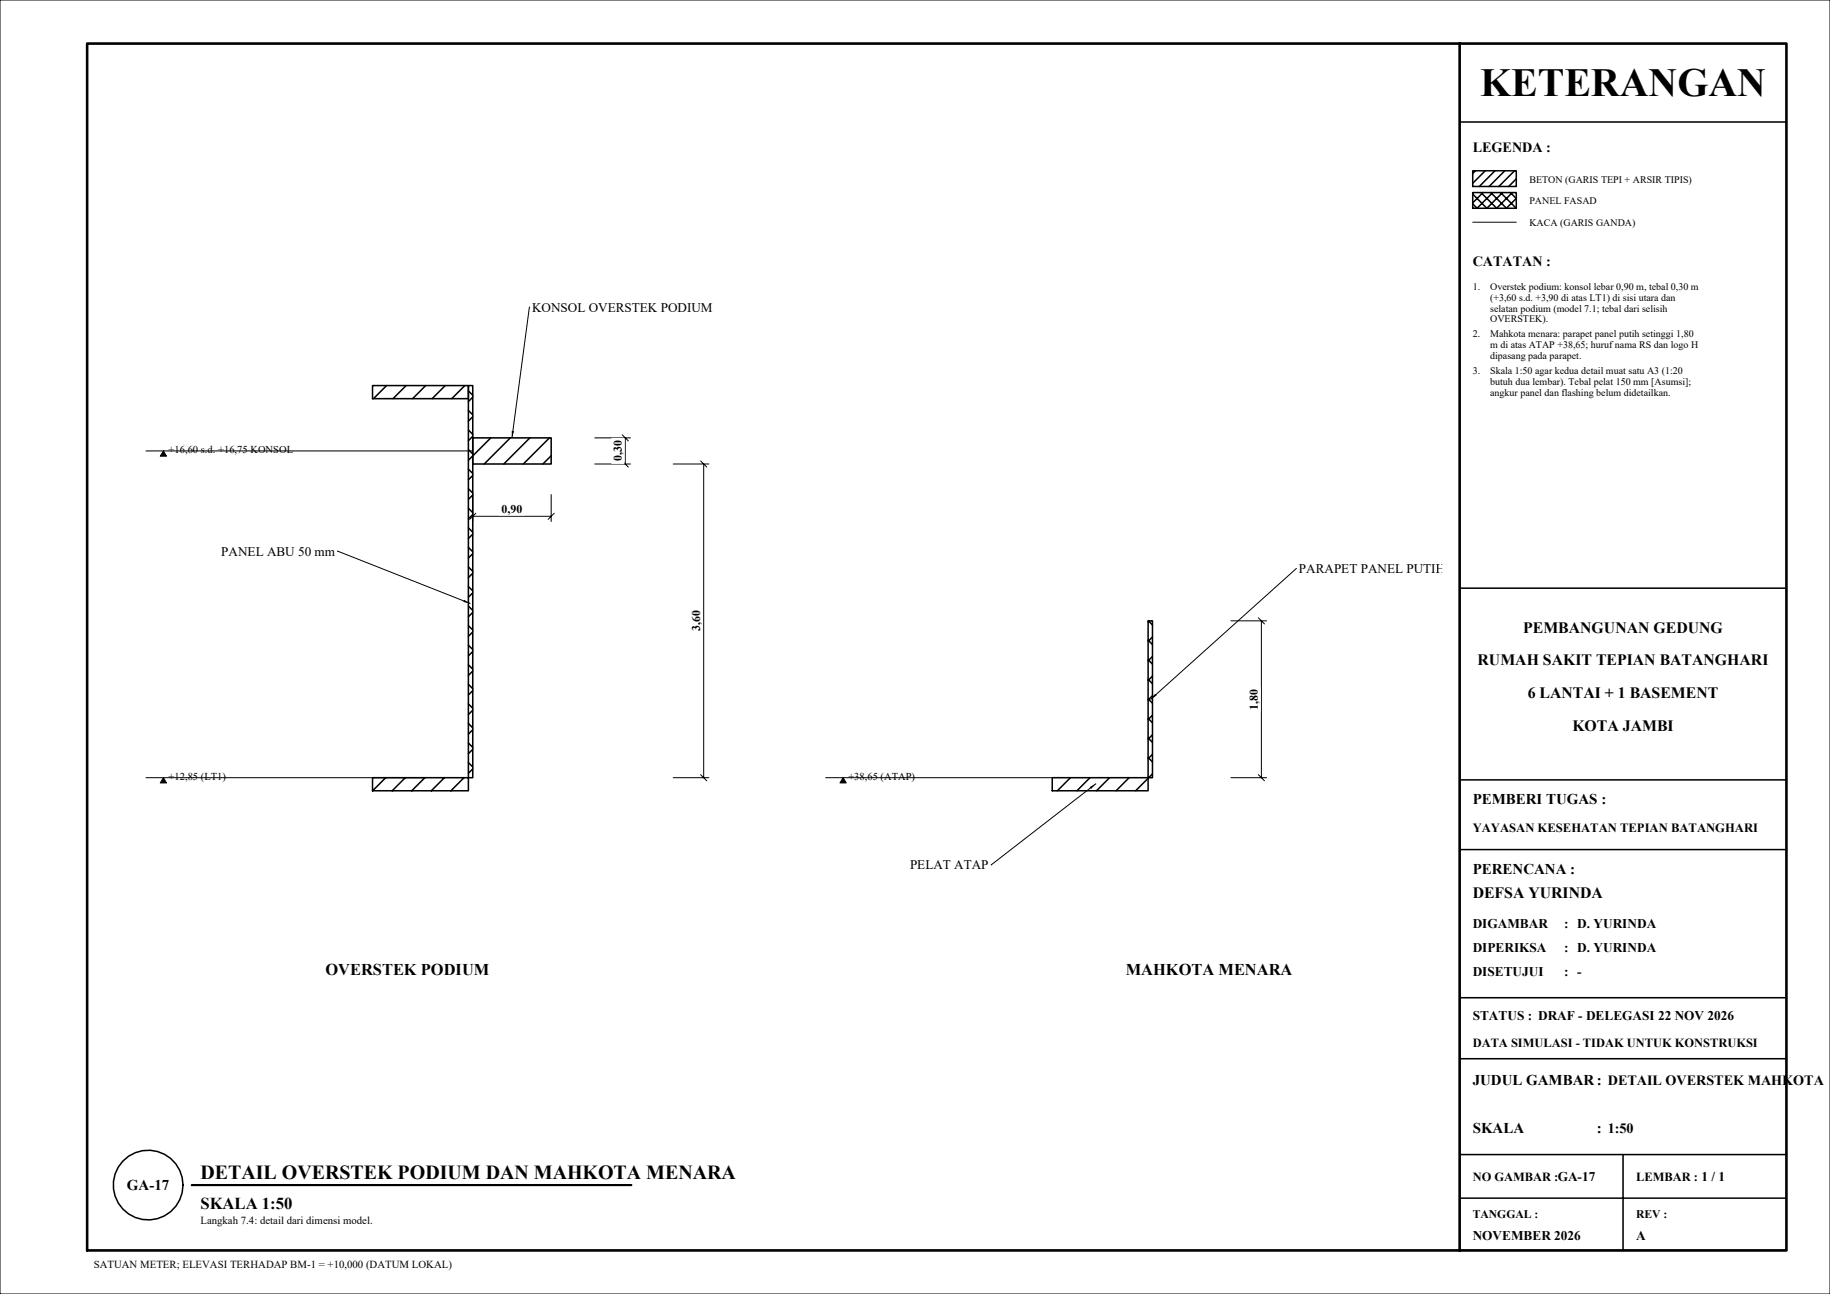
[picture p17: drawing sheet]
<svg xmlns="http://www.w3.org/2000/svg" width="420mm" height="297mm" viewBox="0 0 420 297" stroke-linecap="round" stroke-linejoin="round" font-family="sans-serif">
<defs><g id="words">
<text font-size="9.2" x="339.7" y="22">KETERANGAN</text>
<text font-size="4.6" x="46" y="270.5">DETAIL OVERSTEK PODIUM DAN MAHKOTA MENARA</text>
<g font-size="3.8">
<text x="74.7" y="223.7">OVERSTEK PODIUM</text>
<text x="258.4" y="223.7">MAHKOTA MENARA</text>
<text x="46" y="277.5">SKALA 1:50</text>
</g>
<g font-size="3.6">
<text x="349.6" y="145.2">PEMBANGUNAN GEDUNG</text>
<text x="339.1" y="152.7">RUMAH SAKIT TEPIAN BATANGHARI</text>
<text x="350.6" y="160.2">6 LANTAI + 1 BASEMENT</text>
<text x="360.9" y="167.7">KOTA JAMBI</text>
<text x="338" y="206">DEFSA YURINDA</text>
</g>
<g font-size="3.4">
<text x="338" y="184.5">PEMBERI TUGAS :</text>
<text x="338" y="200.5">PERENCANA :</text>
<text x="338" y="249">JUDUL GAMBAR: DETAIL OVERSTEK MAHKOTA</text>
<text x="338" y="260">SKALA</text>
<text x="366.5" y="260">: 1:50</text>
<text x="29.1" y="273.1">GA-17</text>
</g>
<g font-size="3.2">
<text x="338" y="35">LEGENDA :</text>
<text x="338" y="61">CATATAN :</text>
</g>
<g font-size="3.1">
<text x="338" y="213">DIGAMBAR</text>
<text x="359" y="213">: D. YURINDA</text>
<text x="338" y="218.5">DIPERIKSA</text>
<text x="359" y="218.5">: D. YURINDA</text>
<text x="338" y="224">DISETUJUI</text>
<text x="359" y="224">: -</text>
<text x="338" y="234">STATUS : DRAF - DELEGASI 22 NOV 2026</text>
<text x="338" y="284.5">NOVEMBER 2026</text>
<text x="375.5" y="284.5">A</text>
</g>
<g font-size="3">
<text x="122.1" y="71.5">KONSOL OVERSTEK PODIUM</text>
<text x="50.8" y="127.5">PANEL ABU 50 mm</text>
<text x="298.1" y="131.5">PARAPET PANEL PUTI</text>
<text x="208.9" y="199.5">PELAT ATAP</text>
</g>
<g font-size="2.9">
<text x="338" y="191">YAYASAN KESEHATAN TEPIAN BATANGHARI</text>
<text x="338" y="240.2">DATA SIMULASI - TIDAK UNTUK KONSTRUKSI</text>
<text x="338" y="271">NO GAMBAR :GA-17</text>
<text x="375.5" y="271">LEMBAR : 1 / 1</text>
</g>
<g font-size="2.7">
<text x="142.7" y="105.9" transform="rotate(-90 142.7 105.9)">0,30</text>
<text x="115.1" y="117.7">0,90</text>
<text x="160.7" y="144.9" transform="rotate(-90 160.7 144.9)">3,60</text>
<text x="288.7" y="162.9" transform="rotate(-90 288.7 162.9)">1,80</text>
<text x="338" y="279.5">TANGGAL :</text>
<text x="375.5" y="279.5">REV :</text>
</g>
<g font-size="2.5">
<text x="46" y="281">Langkah 7.4: detail dari dimensi model.</text>
<text x="21.5" y="291">SATUAN METER; ELEVASI TERHADAP BM-1 = +10,000 (DATUM LOKAL)</text>
</g>
<g font-size="2.4">
<text x="38.7" y="104">+16,60 s.d. +16,75 KONSOL</text>
<text x="38.7" y="179">+12,85 (LT1)</text>
<text x="194.7" y="179">+38,65 (ATAP)</text>
</g>
<g font-size="2.3">
<text x="351" y="41.9">BETON (GARIS TEPI + ARSIR TIPIS)</text>
<text x="351" y="46.9">PANEL FASAD</text>
<text x="351" y="51.9">KACA (GARIS GANDA)</text>
<text x="338" y="66.5">1.</text>
<text x="342" y="66.5">Overstek podium: konsol lebar 0,90 m, tebal 0,30 m</text>
<text x="342" y="69">(+3,60 s.d. +3,90 di atas LT1) di sisi utara dan</text>
<text x="342" y="71.5">selatan podium (model 7.1; tebal dari selisih</text>
<text x="338" y="77.4">2.</text>
<text x="342" y="74">OVERSTEK).</text>
<text x="342" y="77.4">Mahkota menara: parapet panel putih setinggi 1,80</text>
<text x="342" y="79.9">m di atas ATAP +38,65; hurufnama RS dan logo H</text>
<text x="342" y="82.4">dipasang pada parapet.</text>
<text x="338" y="85.8">3.</text>
<text x="342" y="85.8">Skala 1:50 agar kedua detail muat satu A3 (1:20</text>
<text x="342" y="88.3">butuh dua lembar). Tebal pelat 150 mm [Asumsi];</text>
<text x="342" y="90.8">angkur panel dan flashing belum didetailkan.</text>
</g>
</g></defs>
<!-- layer: KERTAS-TEKS -->
<g fill="none" stroke="#000" stroke-width=".35">
<path d="M338.6 39.2l-.6 .6M340.9 39.2l-2.9 2.9M343.1 39.2l-3.6 3.6M345.4 39.2l-3.6 3.6M347.6 39.2l-3.6 3.6M338 44.5l3.3 3.3M338.1 44.2l-.1 .1M339.9 44.2l3.6 3.6 3.6-3.6M340.4 44.2l-2.4 2.4M342.1 44.2l3.6 3.6 2.3-2.3-1.4-1.3M342.6 44.2l-3.6 3.6-1-1M344.4 44.2l3.6 3.6"/>
<path d="M344.8 44.2l-3.6 3.6M348 47.8h.1M348 41l-1.8 1.8"/>
</g>
<!-- layer: KOP -->
<path d="M0 0h420v297h-420z" fill="none" stroke="#000" stroke-width=".23"/>
<path d="M20 10h390v277h-390zM335 10v277" fill="none" stroke="#000" stroke-width=".6"/>
<path d="M335 28h75M335 135h75M335 179h75M335 195h75M335 229h75M335 243h75M335 265h75M335 275h75M372.5 265v22M335 287h75" fill="none" stroke="#000" stroke-width=".35"/>
<!-- layer: A-PANEL -->
<g fill="none" stroke="#000" stroke-width=".35">
<path d="M107.5 88.5h1v90h-1zM107.5 89.7l1 1M107.5 94.2l1 1M107.5 98.7l1 1M108.5 95.7l-1 1M108.5 91.2l-1 1M107.5 103.2l1 1M107.5 107.7l1 1M107.5 112.2l1 1M107.5 116.7l1 1M108.5 118.1l-1 1M108.5 113.6l-1 1"/>
<path d="M108.5 109.1l-1 1M108.5 104.6l-1 1M108.5 100.1l-1 1M107.5 121.1l1 1M107.5 125.6l1 1M107.5 130.1l1 1M107.5 134.6l1 1M107.5 139.1l1 1M108.5 136.1l-1 1M108.5 131.6l-1 1M108.5 127.1l-1 1M108.5 122.6l-1 1"/>
<path d="M107.5 143.6l1 1M107.5 148.1l1 1M107.5 152.6l1 1M107.5 157.1l1 1M108.5 158.5l-1 1M108.5 154l-1 1M108.5 149.5l-1 1M108.5 145l-1 1M108.5 140.6l-1 1M263.5 146.9l1 1M263.5 151.4l1 1M263.5 155.9l1 1"/>
<path d="M263.6 142.5l.9 .9M263.7 142.5l-.2 .2M264.5 159.7l-1 1M264.5 155.2l-1 1M264.5 150.7l-1 1M264.5 146.2l-1 1M107.5 161.6l1 1M107.5 166l1 1M107.5 170.5l1 1M107.5 175l1 1M108.5 176.5l-1 1M108.5 172l-1 1"/>
<path d="M108.5 167.5l-1 1M108.5 163l-1 1M263.5 160.4l1 1M263.5 164.9l1 1M263.5 169.4l1 1M263.5 173.9l1 1M264.5 177.6l-.9 .9-.1-.1M264.5 173.1l-1 1M264.5 168.7l-1 1M264.5 164.2l-1 1"/>
</g>
<!-- layer: S-BETON -->
<g fill="none" stroke="#000" stroke-width=".35">
<path d="M85.5 88.5h22v3h-22zM88.7 88.5l-3 3M93.2 88.5l-3 3M97.7 88.5l-3 3M102.2 88.5l-3 3M106.7 88.5l-3 3M108.5 100.5h18v6h-18zM112.6 100.5l-4.1 4.1M117.1 100.5l-6 6M121.6 100.5l-6 6M126.1 100.5l-6 6M126.5 104.6l-1.9 1.9"/>
<path d="M85.5 178.5h22v3h-22zM88.5 178.5l-3 3M93 178.5l-3 3M97.5 178.5l-3 3M102 178.5l-3 3M106.5 178.5l-3 3M245.7 178.5l-3 3M250.2 178.5l-3 3M254.7 178.5l-3 3M259.1 178.5l-3 3M263.5 178.6l-2.9 2.9"/>
</g>
<!-- layer: C-UKURAN -->
<path d="M108.5 113.5v6.2M108.5 118.5h18M109.2 117.8l-1.4 1.4M126.5 113.5v6.2M127.2 117.8l-1.4 1.4" fill="none" stroke="#000" stroke-width=".23"/>
<path d="M114.5 118.3h6v-3zM114.5 115.3v3l6-3z" fill="#fff"/>
<path d="M142.8 99.8l1.4 1.4M136.5 106.5h8.2M136.5 100.5h8.2M142.8 105.8l1.4 1.4M143.5 100.5v6" fill="none" stroke="#000" stroke-width=".23"/>
<path d="M140.3 100.5l3 6v-6zM140.3 100.5v6h3z" fill="#fff"/>
<path d="M154.5 106.5h8.2M160.8 105.8l1.4 1.4M161.5 106.5v72M154.5 178.5h8.2M160.8 177.8l1.4 1.4" fill="none" stroke="#000" stroke-width=".23"/>
<path d="M158.3 139.5l3 6v-6zM158.3 139.5v6h3z" fill="#fff"/>
<!-- layer: A-TEKS -->
<path d="M121.5 70.5l-4 30M121.5 70.5h.1M33.5 103.5h75M77.5 126.5h.1M77.5 126.5l30.4 12M33.5 178.5h64" fill="none" stroke="#000" stroke-width=".23"/>
<path d="M117.4 98.9h.6l-.5 1.6zM106.5 137.7l1.4 .8-1.6-.3z" fill="#000"/>
<!-- layer: A-ELEVASI -->
<path d="M37.5 103.5l.7 1.2h-1.4zM37.5 178.5l.7 1.2h-1.4z" fill="none" stroke="#000" stroke-width=".23"/>
<g fill="#000">
<path d="M37.5 103.5l-.7 1.2h1.4zM37.5 103.5l-.7 1.2z"/>
<path d="M37.5 178.5l-.7 1.2h1.4zM37.5 178.5l-.7 1.2z"/>
</g>
<!-- layer: S-BETON -->
<path d="M241.5 178.5h22v3h-22z" fill="none" stroke="#000" stroke-width=".35"/>
<!-- layer: A-PANEL -->
<path d="M263.5 142.5h1v36h-1z" fill="none" stroke="#000" stroke-width=".35"/>
<!-- layer: C-UKURAN -->
<path d="M282.5 142.5h8.2M288.8 141.8l1.4 1.4M289.5 142.5v36M282.5 178.5h8.2M288.8 177.8l1.4 1.4" fill="none" stroke="#000" stroke-width=".23"/>
<path d="M286.3 157.5l3 6v-6zM286.3 157.5v6h3z" fill="#fff"/>
<!-- layer: A-TEKS -->
<path d="M297.5 130.5l-33.4 30M297.5 130.5h.1M189.5 178.5h52M251.5 179.9l-24 18.6M227.5 198.5h.1" fill="none" stroke="#000" stroke-width=".23"/>
<g fill="#000">
<path d="M250.1 180.7l1.4-.8-1.1 1.2zM265.1 159.2l.4 .4-1.4 .9z"/>
<path d="M329.5 131.4l.9 .1zM329.5 131.4h.8zM329.5 131.4l.9 .1zM330.8 131.4l.2 .1zM330.8 131.4l.2 .1zM330.8 131.4h.2zM330.8 131.4h.2zM330.8 131.4l.2 .1zM329.6 131.4h.7zM329.6 131.4h.7zM329.7 131.4h.6zM329.7 131.4h.6zM329.7 131.4h.6zM329.7 131.4h.6zM329.7 131.4h.5zM329.7 131.4h.5zM329.7 131.4h.5zM329.7 131.4h.5zM329.7 131.4h.5zM329.7 131.4h.5zM329.8 131.4h.4zM329.8 131.4h.4zM329.8 131.4h.4zM329.8 131.4h.4zM329.8 131.4h.3zM329.8 131.4h.3zM329.8 131.4h.3zM329.8 131.4l.3-.1zM329.8 131.3h.3zM329.8 131.3h.3zM329.8 131.3h.3zM329.8 131.3h.3zM329.8 131.3h.3zM329.8 131.3h.3zM329.8 131.2h.3zM329.8 131.2h.3zM329.8 131.1l.3 .1zM329.8 131.1l.3 .1zM330.1 130.5v.6h-.3zM330.1 130.4l.9 .1zM330.1 130.4l.9 .1zM330.1 130.4l-.3 .7zM329.8 129.9l.3 .5-.3 .7zM329.8 129.9h.3v.5zM329.8 129.9l.3-.1zM329.8 129.8h.3zM329.8 129.8h.3zM329.8 129.8h.3zM329.8 129.8l.3-.1zM329.8 129.7h.3zM329.8 129.7h.3zM329.8 129.7h.3zM329.8 129.7h.3zM329.8 129.7h.3zM329.8 129.7h.3zM329.8 129.7h.3zM329.8 129.7l.3-.1zM329.8 129.6h.3zM329.8 129.6h.3zM329.8 129.6h.3zM329.8 129.6h.3zM329.8 129.6h.4zM329.8 129.6h.4zM329.8 129.6h.4zM329.8 129.6h.4zM329.8 129.6h.4zM329.7 129.6h.5zM329.7 129.6h.5zM329.7 129.6h.5zM329.7 129.6h.5zM329.7 129.6h.5zM329.7 129.6h.5zM329.7 129.6h.5zM329.7 129.6h.6zM329.7 129.6h.6zM329.7 129.6h.6zM329.6 129.6h.7zM329.6 129.6h.7zM329.6 129.6h.7zM329.6 129.6h.7zM330.8 131.4h.2zM330.8 131.4h.2zM330.9 131.4h.1zM330.9 131.4h.1zM330.9 131.4h.1zM330.1 130.4l.9 .1zM330.9 129.6h.1zM330.9 129.6h.1zM330.9 129.6h.1zM330.8 129.6h.2zM330.8 129.6h.2zM330.8 129.6h.2zM330.8 129.6h.2zM330.8 129.6h.2zM330.8 129.6h.2zM329.5 129.6h.8zM329.5 129.6h.9zM329.5 129.5l.9 .1zM329.5 129.5l.9 .1zM330.8 129.6h.2zM330.8 129.6h.2zM330.8 129.6h.2zM330.8 129.5l.2 .1zM330.8 129.5l.2 .1zM330.8 129.5h.2z"/>
</g>
<!-- layer: A-ELEVASI -->
<path d="M193.5 178.5l.7 1.2h-1.4z" fill="none" stroke="#000" stroke-width=".23"/>
<path d="M193.5 178.5l-.7 1.2h1.4zM193.5 178.5l-.7 1.2z" fill="#000"/>
<!-- layer: KERTAS-TEKS -->
<g fill="none" stroke="#000" stroke-width=".35">
<path d="M338 39.2h10v3.6h-10zM338 44.2h10v3.6h-10z"/>
<circle cx="34" cy="272" r="8"/>
</g>
<path d="M44 272h100.9" fill="none" stroke="#000" stroke-width=".5"/>
<path d="M338 51h10" fill="none" stroke="#000" stroke-width=".23"/>
<use href="#words"/>
</svg>
